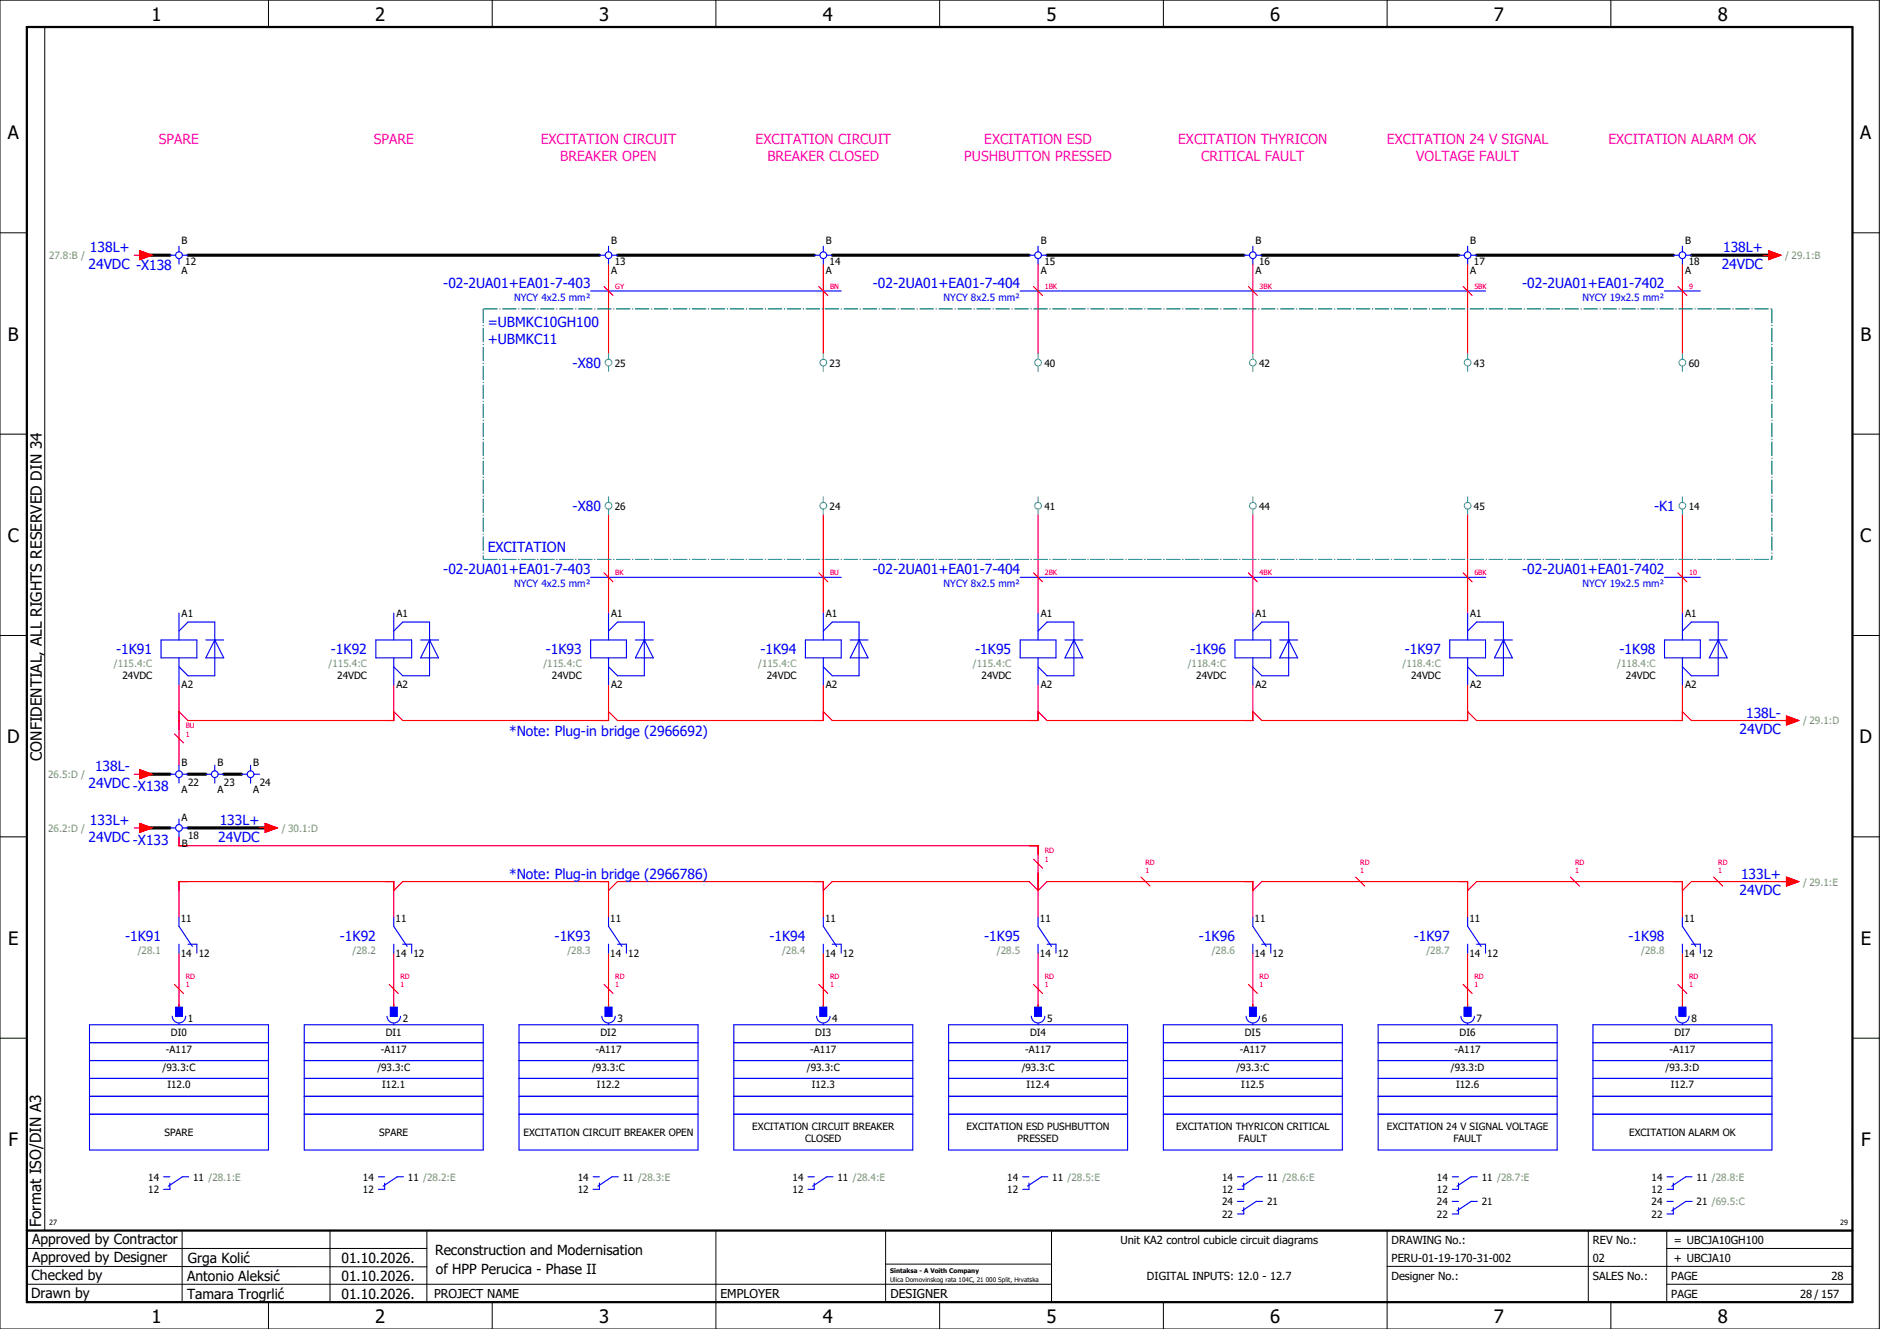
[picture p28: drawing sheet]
<svg xmlns="http://www.w3.org/2000/svg" width="420mm" height="297mm" viewBox="0 0 420 297" stroke-linecap="round" stroke-linejoin="round" font-family="sans-serif">
<defs><g id="words">
<g font-size="4.1">
<text x="33.9" y="4.7">1</text>
<text x="83.9" y="4.7">2</text>
<text x="133.9" y="4.7">3</text>
<text x="183.9" y="4.7">4</text>
<text x="233.9" y="4.7">5</text>
<text x="283.9" y="4.7">6</text>
<text x="333.9" y="4.7">7</text>
<text x="383.9" y="4.7">8</text>
<text x="1.8" y="31.2">A</text>
<text x="415.8" y="31.2">A</text>
<text x="1.8" y="76.2">B</text>
<text x="415.8" y="76.2">B</text>
<text x="1.8" y="121.2">C</text>
<text x="415.8" y="121.2">C</text>
<text x="1.6" y="166.2">D</text>
<text x="415.6" y="166.2">D</text>
<text x="1.8" y="211.2">E</text>
<text x="415.8" y="211.2">E</text>
<text x="1.9" y="256.2">F</text>
<text x="415.9" y="256.2">F</text>
<text x="33.9" y="295.7">1</text>
<text x="83.9" y="295.7">2</text>
<text x="133.9" y="295.7">3</text>
<text x="183.9" y="295.7">4</text>
<text x="233.9" y="295.7">5</text>
<text x="283.9" y="295.7">6</text>
<text x="333.9" y="295.7">7</text>
<text x="383.9" y="295.7">8</text>
</g>
<g font-size="3.4">
<text x="9.4" y="170" transform="rotate(-90 9.4 170)">CONFIDENTIAL, ALL RIGHTS RESERVED DIN 34</text>
<text x="9.2" y="274.3" transform="rotate(-90 9.2 274.3)">Format ISO/DIN A3</text>
</g>
<g font-size="3.1" fill="#f0f">
<text x="35.5" y="32.1">SPARE</text>
<text x="83.5" y="32.1">SPARE</text>
<text x="120.9" y="32.1">EXCITATION CIRCUIT</text>
<text x="125.2" y="35.9">BREAKER OPEN</text>
<text x="168.9" y="32.1">EXCITATION CIRCUIT</text>
<text x="171.5" y="35.9">BREAKER CLOSED</text>
<text x="215.5" y="35.9">PUSHBUTTON PRESSED</text>
<text x="220" y="32.1">EXCITATION ESD</text>
<text x="263.3" y="32.1">EXCITATION THYRICON</text>
<text x="268.5" y="35.9">CRITICAL FAULT</text>
<text x="310" y="32.1">EXCITATION 24 V SIGNAL</text>
<text x="316.5" y="35.9">VOLTAGE FAULT</text>
<text x="359.5" y="32.1">EXCITATION ALARM OK</text>
</g>
<g font-size="3.1" fill="#00f">
<text x="20.1" y="56.4">138L+</text>
<text x="385.1" y="56.4">138L+</text>
<text x="19.8" y="60.1">24VDC -X138</text>
<text x="99.1" y="64.4">-02-2UA01+EA01-7-403</text>
<text x="195.1" y="64.4">-02-2UA01+EA01-7-404</text>
<text x="340.2" y="64.4">-02-2UA01+EA01-7402</text>
<text x="384.8" y="60.1">24VDC</text>
<text x="109" y="73.1">=UBMKC10GH100</text>
<text x="109" y="76.9">+UBMKC11</text>
<text x="128" y="82.3">-X80</text>
<text x="128" y="114.3">-X80</text>
<text x="369.7" y="114.3">-K1</text>
<text x="109" y="123.4">EXCITATION</text>
<text x="99.1" y="128.4">-02-2UA01+EA01-7-403</text>
<text x="195.1" y="128.4">-02-2UA01+EA01-7-404</text>
<text x="340.2" y="128.4">-02-2UA01+EA01-7402</text>
<text x="26" y="146.3">-1K91</text>
<text x="74" y="146.3">-1K92</text>
<text x="122" y="146.3">-1K93</text>
<text x="170" y="146.3">-1K94</text>
<text x="218" y="146.3">-1K95</text>
<text x="266" y="146.3">-1K96</text>
<text x="314" y="146.3">-1K97</text>
<text x="362" y="146.3">-1K98</text>
<text x="390.2" y="160.4">138L-</text>
<text x="113.8" y="164.4">*Note: Plug-in bridge (2966692)</text>
<text x="388.8" y="164.1">24VDC</text>
<text x="21.2" y="172.4">138L-</text>
<text x="19.8" y="176.1">24VDC -X138</text>
<text x="20.1" y="184.4">133L+</text>
<text x="49.1" y="184.4">133L+</text>
<text x="19.8" y="188.1">24VDC -X133</text>
<text x="48.8" y="188.1">24VDC</text>
<text x="113.8" y="196.4">*Note: Plug-in bridge (2966786)</text>
<text x="389.1" y="196.4">133L+</text>
<text x="388.8" y="200.1">24VDC</text>
<text x="28" y="210.3">-1K91</text>
<text x="76" y="210.3">-1K92</text>
<text x="124" y="210.3">-1K93</text>
<text x="172" y="210.3">-1K94</text>
<text x="220" y="210.3">-1K95</text>
<text x="268" y="210.3">-1K96</text>
<text x="316" y="210.3">-1K97</text>
<text x="364" y="210.3">-1K98</text>
</g>
<g font-size="3.1">
<text x="7.2" y="278.1">Approved by Contractor</text>
<text x="97.2" y="280.5">Reconstruction and Modernisation</text>
<text x="7.1" y="286.1">Checked by</text>
<text x="7.2" y="282.1">Approved by Designer</text>
<text x="41.8" y="286.2">Antonio Aleksić</text>
<text x="42" y="282.3">Grga Kolić</text>
<text x="76.3" y="282.3">01.10.2026.</text>
<text x="76.3" y="286.3">01.10.2026.</text>
<text x="97.4" y="284.8">of HPP Perucica - Phase II</text>
<text x="6.9" y="290">Drawn by</text>
<text x="41.8" y="290.3">Tamara Trogrlić</text>
<text x="76.3" y="290.3">01.10.2026.</text>
</g>
<g font-size="2.7">
<text x="97" y="290.1">PROJECT NAME</text>
<text x="161" y="290.1">EMPLOYER</text>
<text x="199" y="290.1">DESIGNER</text>
</g>
<g font-size="2.5">
<text x="250.4" y="278">Unit KA2 control cubicle circuit diagrams</text>
<text x="311" y="278">DRAWING No.:</text>
<text x="356" y="278">REV No.:</text>
<text x="374.1" y="278">= UBCJA10GH100</text>
<text x="256.3" y="286">DIGITAL INPUTS: 12.0 - 12.7</text>
<text x="311" y="286">Designer No.:</text>
<text x="311" y="282">PERU-01-19-170-31-002</text>
<text x="356" y="286">SALES No.:</text>
<text x="356" y="282">02</text>
<text x="373.5" y="286">PAGE</text>
<text x="374.1" y="282.1">+ UBCJA10</text>
<text x="409.3" y="286">28</text>
<text x="373.5" y="290">PAGE</text>
<text x="402.3" y="290">28 / 157</text>
</g>
<g font-size="2.2" fill="#7ca552">
<text x="11" y="57.9">27.8:B /</text>
<text x="399" y="57.9">/ 29.1:B</text>
<text x="25.5" y="149.2">/115.4:C</text>
<text x="73.5" y="149.2">/115.4:C</text>
<text x="121.5" y="149.2">/115.4:C</text>
<text x="169.5" y="149.2">/115.4:C</text>
<text x="217.5" y="149.2">/115.4:C</text>
<text x="265.5" y="149.2">/118.4:C</text>
<text x="313.5" y="149.2">/118.4:C</text>
<text x="361.5" y="149.2">/118.4:C</text>
<text x="403" y="161.9">/ 29.1:D</text>
<text x="10.8" y="173.9">26.5:D /</text>
<text x="10.8" y="185.9">26.2:D /</text>
<text x="63" y="185.9">/ 30.1:D</text>
<text x="403" y="197.9">/ 29.1:E</text>
<text x="30.8" y="213.2">/28.1</text>
<text x="78.8" y="213.2">/28.2</text>
<text x="126.8" y="213.2">/28.3</text>
<text x="174.8" y="213.2">/28.4</text>
<text x="222.8" y="213.2">/28.5</text>
<text x="270.8" y="213.2">/28.6</text>
<text x="318.8" y="213.2">/28.7</text>
<text x="366.8" y="213.2">/28.8</text>
</g>
<g font-size="2.2">
<text x="40.6" y="54.6">B</text>
<text x="41.4" y="59.3">12</text>
<text x="136.6" y="54.6">B</text>
<text x="137.4" y="59.3">13</text>
<text x="184.6" y="54.6">B</text>
<text x="185.4" y="59.3">14</text>
<text x="232.6" y="54.6">B</text>
<text x="233.4" y="59.3">15</text>
<text x="280.6" y="54.6">B</text>
<text x="281.4" y="59.3">16</text>
<text x="328.6" y="54.6">B</text>
<text x="329.4" y="59.3">17</text>
<text x="376.6" y="54.6">B</text>
<text x="377.4" y="59.3">18</text>
<text x="40.6" y="61.3">A</text>
<text x="136.6" y="61.3">A</text>
<text x="184.6" y="61.3">A</text>
<text x="232.6" y="61.3">A</text>
<text x="280.6" y="61.3">A</text>
<text x="328.6" y="61.3">A</text>
<text x="376.6" y="61.3">A</text>
<text x="137.4" y="81.9">25</text>
<text x="185.4" y="81.9">23</text>
<text x="233.4" y="81.9">40</text>
<text x="281.4" y="81.9">42</text>
<text x="329.4" y="81.9">43</text>
<text x="377.4" y="81.9">60</text>
<text x="137.4" y="113.9">26</text>
<text x="185.4" y="113.9">24</text>
<text x="233.4" y="113.9">41</text>
<text x="281.4" y="113.9">44</text>
<text x="329.4" y="113.9">45</text>
<text x="377.4" y="113.9">14</text>
<text x="40.6" y="138">A1</text>
<text x="88.6" y="138">A1</text>
<text x="136.6" y="138">A1</text>
<text x="184.6" y="138">A1</text>
<text x="232.6" y="138">A1</text>
<text x="280.6" y="138">A1</text>
<text x="328.6" y="138">A1</text>
<text x="376.6" y="138">A1</text>
<text x="27.4" y="151.9">24VDC</text>
<text x="40.6" y="153.9">A2</text>
<text x="75.4" y="151.9">24VDC</text>
<text x="88.6" y="153.9">A2</text>
<text x="123.4" y="151.9">24VDC</text>
<text x="136.6" y="153.9">A2</text>
<text x="171.4" y="151.9">24VDC</text>
<text x="184.6" y="153.9">A2</text>
<text x="219.4" y="151.9">24VDC</text>
<text x="232.6" y="153.9">A2</text>
<text x="267.4" y="151.9">24VDC</text>
<text x="280.6" y="153.9">A2</text>
<text x="315.4" y="151.9">24VDC</text>
<text x="328.6" y="153.9">A2</text>
<text x="363.4" y="151.9">24VDC</text>
<text x="376.6" y="153.9">A2</text>
<text x="40.6" y="171.2">B</text>
<text x="48.6" y="171.2">B</text>
<text x="56.6" y="171.2">B</text>
<text x="40.6" y="177.2">A</text>
<text x="42.1" y="175.6">22</text>
<text x="48.6" y="177.2">A</text>
<text x="50.1" y="175.6">23</text>
<text x="56.6" y="177.2">A</text>
<text x="58.1" y="175.6">24</text>
<text x="40.6" y="183.4">A</text>
<text x="40.6" y="189.3">B</text>
<text x="42.1" y="187.6">18</text>
<text x="40.4" y="206">11</text>
<text x="88.4" y="206">11</text>
<text x="136.4" y="206">11</text>
<text x="184.4" y="206">11</text>
<text x="232.4" y="206">11</text>
<text x="280.4" y="206">11</text>
<text x="328.4" y="206">11</text>
<text x="376.4" y="206">11</text>
<text x="40.4" y="213.9">14</text>
<text x="44.4" y="213.9">12</text>
<text x="88.4" y="213.9">14</text>
<text x="92.4" y="213.9">12</text>
<text x="136.4" y="213.9">14</text>
<text x="140.4" y="213.9">12</text>
<text x="184.4" y="213.9">14</text>
<text x="188.4" y="213.9">12</text>
<text x="232.4" y="213.9">14</text>
<text x="236.4" y="213.9">12</text>
<text x="280.4" y="213.9">14</text>
<text x="284.4" y="213.9">12</text>
<text x="328.4" y="213.9">14</text>
<text x="332.4" y="213.9">12</text>
<text x="376.4" y="213.9">14</text>
<text x="380.4" y="213.9">12</text>
<text x="38.2" y="231.5">DI0</text>
<text x="42" y="228.4">1</text>
<text x="86.2" y="231.5">DI1</text>
<text x="90" y="228.4">2</text>
<text x="134.2" y="231.5">DI2</text>
<text x="138" y="228.4">3</text>
<text x="182.2" y="231.5">DI3</text>
<text x="186" y="228.4">4</text>
<text x="230.2" y="231.5">DI4</text>
<text x="234" y="228.4">5</text>
<text x="278.2" y="231.5">DI5</text>
<text x="282" y="228.4">6</text>
<text x="326.2" y="231.5">DI6</text>
<text x="330" y="228.4">7</text>
<text x="374.2" y="231.5">DI7</text>
<text x="378" y="228.4">8</text>
<text x="36.3" y="239.3">/93.3:C</text>
<text x="37.1" y="235.3">-A117</text>
<text x="84.3" y="239.3">/93.3:C</text>
<text x="85.1" y="235.3">-A117</text>
<text x="132.3" y="239.3">/93.3:C</text>
<text x="133.1" y="235.3">-A117</text>
<text x="180.3" y="239.3">/93.3:C</text>
<text x="181.1" y="235.3">-A117</text>
<text x="228.3" y="239.3">/93.3:C</text>
<text x="229.1" y="235.3">-A117</text>
<text x="276.3" y="239.3">/93.3:C</text>
<text x="277.1" y="235.3">-A117</text>
<text x="324.2" y="239.3">/93.3:D</text>
<text x="325.1" y="235.3">-A117</text>
<text x="372.3" y="239.3">/93.3:D</text>
<text x="373.1" y="235.3">-A117</text>
<text x="37.4" y="243.3">I12.0</text>
<text x="85.4" y="243.3">I12.1</text>
<text x="133.4" y="243.3">I12.2</text>
<text x="181.4" y="243.3">I12.3</text>
<text x="229.4" y="243.3">I12.4</text>
<text x="277.4" y="243.3">I12.5</text>
<text x="325.4" y="243.3">I12.6</text>
<text x="373.4" y="243.3">I12.7</text>
<text x="36.8" y="253.9">SPARE</text>
<text x="84.8" y="253.9">SPARE</text>
<text x="117" y="253.9">EXCITATION CIRCUIT BREAKER OPEN</text>
<text x="168.1" y="252.6">EXCITATION CIRCUIT BREAKER</text>
<text x="180" y="255.3">CLOSED</text>
<text x="216" y="252.6">EXCITATION ESD PUSHBUTTON</text>
<text x="227.4" y="255.3">PRESSED</text>
<text x="262.9" y="252.6">EXCITATION THYRICON CRITICAL</text>
<text x="276.8" y="255.3">FAULT</text>
<text x="309.9" y="252.6">EXCITATION 24 V SIGNAL VOLTAGE</text>
<text x="324.8" y="255.3">FAULT</text>
<text x="364.1" y="253.9">EXCITATION ALARM OK</text>
<text x="33.1" y="263.9">14</text>
<text x="43.2" y="263.9">11 /28.1:E</text>
<text x="81.1" y="263.9">14</text>
<text x="91.2" y="263.9">11 /28.2:E</text>
<text x="129.1" y="263.9">14</text>
<text x="139.2" y="263.9">11 /28.3:E</text>
<text x="177.1" y="263.9">14</text>
<text x="187.2" y="263.9">11 /28.4:E</text>
<text x="225.1" y="263.9">14</text>
<text x="235.2" y="263.9">11 /28.5:E</text>
<text x="273.1" y="263.9">14</text>
<text x="283.2" y="263.9">11 /28.6:E</text>
<text x="321.1" y="263.9">14</text>
<text x="331.2" y="263.9">11 /28.7:E</text>
<text x="369.1" y="263.9">14</text>
<text x="379.2" y="263.9">11 /28.8:E</text>
<text x="33.1" y="266.7">12</text>
<text x="81.1" y="266.7">12</text>
<text x="129.1" y="266.7">12</text>
<text x="177.1" y="266.7">12</text>
<text x="225.1" y="266.7">12</text>
<text x="273.1" y="266.7">12</text>
<text x="273.1" y="269.4">24</text>
<text x="283.2" y="269.4">21</text>
<text x="321.1" y="266.7">12</text>
<text x="321.1" y="269.4">24</text>
<text x="331.2" y="269.4">21</text>
<text x="369.1" y="266.7">12</text>
<text x="369.1" y="269.4">24</text>
<text x="379.2" y="269.4">21 /69.5:C</text>
<text x="273.1" y="272.2">22</text>
<text x="321.1" y="272.2">22</text>
<text x="369.1" y="272.2">22</text>
</g>
<g font-size="2.2" fill="#00f">
<text x="114.9" y="67.3">NYCY 4x2.5 mm²</text>
<text x="210.9" y="67.3">NYCY 8x2.5 mm²</text>
<text x="353.7" y="67.3">NYCY 19x2.5 mm²</text>
<text x="114.9" y="131.3">NYCY 4x2.5 mm²</text>
<text x="210.9" y="131.3">NYCY 8x2.5 mm²</text>
<text x="353.7" y="131.3">NYCY 19x2.5 mm²</text>
</g>
<g font-size="1.6" fill="#f00">
<text x="137.5" y="64.5">GY</text>
<text x="185.5" y="64.5">BN</text>
<text x="233.5" y="64.5">1BK</text>
<text x="281.5" y="64.5">3BK</text>
<text x="329.5" y="64.5">5BK</text>
<text x="377.5" y="64.5">9</text>
<text x="137.5" y="128.5">BK</text>
<text x="185.5" y="128.5">BU</text>
<text x="233.5" y="128.5">2BK</text>
<text x="281.5" y="128.5">4BK</text>
<text x="329.5" y="128.5">6BK</text>
<text x="377.5" y="128.5">10</text>
<text x="41.5" y="164.7">1</text>
<text x="41.5" y="162.8">BU</text>
<text x="233.5" y="190.8">RD</text>
<text x="233.5" y="192.7">1</text>
<text x="256" y="195.2">1</text>
<text x="256" y="193.3">RD</text>
<text x="304" y="195.2">1</text>
<text x="304" y="193.3">RD</text>
<text x="352" y="195.2">1</text>
<text x="352" y="193.3">RD</text>
<text x="384" y="195.2">1</text>
<text x="384" y="193.3">RD</text>
<text x="41.5" y="220.7">1</text>
<text x="41.5" y="218.8">RD</text>
<text x="89.5" y="220.7">1</text>
<text x="89.5" y="218.8">RD</text>
<text x="137.5" y="220.7">1</text>
<text x="137.5" y="218.8">RD</text>
<text x="185.5" y="220.7">1</text>
<text x="185.5" y="218.8">RD</text>
<text x="233.5" y="220.7">1</text>
<text x="233.5" y="218.8">RD</text>
<text x="281.5" y="220.7">1</text>
<text x="281.5" y="218.8">RD</text>
<text x="329.5" y="220.7">1</text>
<text x="329.5" y="218.8">RD</text>
<text x="377.5" y="220.7">1</text>
<text x="377.5" y="218.8">RD</text>
</g>
<g font-size="1.6">
<text x="11" y="273.7">27</text>
<text x="411.2" y="273.7">29</text>
</g>
<g font-size="1.4">
<text x="198.9" y="284.4">Sintaksa - A Voith Company</text>
<text x="198.9" y="286.4">Ulica Domovinskog rata 104C, 21 000 Split, Hrvatska</text>
</g>
</g></defs>
<g fill="none" stroke="#000" stroke-width=".22">
<path d="M0 0h420v297h-420zM10 6v269M60 0v6M110 0v6M160 0v6M210 0v6M260 0v6M310 0v6M360 0v6M0 52h6M414 52h6M0 97h6"/>
<path d="M414 97h6M0 142h6M414 142h6M414 176.3v87.4M0 187h6M414 187h6M0 232h6M414 232h6M6 279h89.4M40.7 275v16M73.7 274.9v16M95.4 275.1v16"/>
<path d="M160 275v22M197.9 275.1v16M310 275v22M355 275v16M372.5 279h41.5M372.5 275v16M414 275h-179v16M6 283l89.4 .1M6 287h229M60 291v6M110 291v6M197.9 282.5h37.1"/>
<path d="M210 291v6M260 291v6M310 283h104M360 291v6M372.5 287h41.5"/>
</g>
<path d="M6 6h408v285h-408zM6 275h408" fill="none" stroke="#000" stroke-width=".5"/>
<g fill="none" stroke="#f00" stroke-width=".25">
<path d="M30 57h1.3M31.3 56l2.7 1-2.7 1zM136 59v20M184 59v20M232 59v20M280 59v20M328 59v20M376 59v20M394 57h1.2M395.2 56l2.8 1-2.8 1zM135 64l2 2M183 64l2 2"/>
<path d="M231 64l2 2M279 64l2 2M327 64l2 2M375 64l2 2M136 115v22M184 115v22M232 115v22M280 115v22M328 115v22M376 115v22M135 128l2 2M183 128l2 2"/>
<path d="M231 128l2 2M279 128l2 2M327 128l2 2M375 128l2 2M40 153v18M88 153v8h-46l-2-2M136 153v8h-46l-2-2M184 153v8h-46l-2-2M232 153v8h-46l-2-2M280 153v8h-46l-2-2M328 153v8h-46l-2-2M376 153v8h-46l-2-2"/>
<path d="M376 159l2 2h22M30 173h1.3M31.3 172l2.7 1-2.7 1zM39 164l2 2M399.2 160l2.8 1-2.8 1zM30 185h1.3M31.3 184l2.7 1-2.7 1zM40 187v2h192v16M58 185h1.3M59.3 184l2.7 1-2.7 1zM88 199l2-2h46v8M136 199l2-2h46v8"/>
<path d="M184 199l2-2h44l2 2 2-2h46v8M231 192l2 2M255 196l2 2M280 199l2-2h46v8M303 196l2 2M328 199l2-2h46v8M351 196l2 2M383 196l2 2M399.2 196l2.8 1-2.8 1zM400 197h-22l-2 2M40 205v-8h48v8M40 213v12"/>
<path d="M88 213v12M136 213v12M184 213v12M232 213v12M280 213v12M328 213v12M376 213v12M39 220l2 2M87 220l2 2M135 220l2 2M183 220l2 2M231 220l2 2"/>
<path d="M279 220l2 2M327 220l2 2M375 220l2 2"/>
</g>
<g fill="none" stroke="#000" stroke-width=".7">
<path d="M32 57h6M42 57h92M138 57h44M186 57h44M234 57h44M282 57h44M330 57h44M378 57h18M32 173h6M42 173h4M50 173h4M32 185h6"/>
<path d="M42 185h18"/>
</g>
<g fill="none" stroke="#00f" stroke-width=".25">
<path d="M38 57h1.3M40 55v1.3M40 57.8v1.2M40.8 57h1.2M134 57h1.3M136 55v1.3M136 57.8v1.2M136.8 57h1.2M182 57h1.3M184 55v1.3M184 57.8v1.2M184.8 57h1.2"/>
<path d="M230 57h1.3M232 55v1.3M232 57.8v1.2M232.8 57h1.2M278 57h1.3M280 55v1.3M280 57.8v1.2M280.8 57h1.2M326 57h1.3M328 55v1.3M328 57.8v1.2M328.8 57h1.2"/>
<path d="M374 57h1.2M376 55v1.3M376 57.8v1.2M376.7 57h1.3M132 65h56M228 65h104M372 65h8M40 137v6M88 137v6M132 129h56M136 137v6M184 137v6"/>
<path d="M228 129h104M232 137v6M280 137v6M328 137v6M372 129h8M376 137v6M36 143h8v4h-8zM40 147v6M40 141l2-2h6v12h-6l-2-2M46 143h4M48 143h.1M48 143l2 4h-4z"/>
<path d="M84 143h8v4h-8zM88 147v6M88 141l2-2h6v12h-6l-2-2M94 143h4M96 143h.1M96 143l2 4h-4zM132 143h8v4h-8zM136 147v6M136 141l2-2h6v12h-6l-2-2M142 143h4M144 143h.1M144 143l2 4h-4z"/>
<path d="M180 143h8v4h-8zM184 147v6M184 141l2-2h6v12h-6l-2-2M190 143h4M192 143h.1M192 143l2 4h-4zM228 143h8v4h-8zM232 147v6M232 141l2-2h6v12h-6l-2-2M238 143h4M240 143h.1M240 143l2 4h-4z"/>
<path d="M276 143h8v4h-8zM280 147v6M280 141l2-2h6v12h-6l-2-2M286 143h4M288 143h.1M288 143l2 4h-4zM324 143h8v4h-8zM328 147v6M328 141l2-2h6v12h-6l-2-2M334 143h4M336 143h.1M336 143l2 4h-4z"/>
<path d="M372 143h8v4h-8zM376 147v6M376 141l2-2h6v12h-6l-2-2M382 143h4M384 143h.1M384 143l2 4h-4zM38 173h1.3M40 171v1.3M40 173.8v1.2M40.8 173h1.2M46 173h1.2M48 171v1.3"/>
<path d="M48 173.8v1.2M48.8 173h1.2M54 173h1.2M56 171v1.3M56 173.8v1.2M56.7 173h1.3M38 185h1.3M40 183v1.3M40 185.8v1.2M40.8 185h1.2M40 205v2l3 4.5M40 211v2"/>
<path d="M42 211h2v2M88 205v2l3 4.5M88 211v2M90 211h2v2M136 205v2l3 4.5M136 211v2M138 211h2v2M184 205v2l3 4.5M184 211v2M186 211h2v2M232 205v2l3 4.5M232 211v2"/>
<path d="M234 211h2v2M280 205v2l3 4.5M280 211v2M282 211h2v2M328 205v2l3 4.5M328 211v2M330 211h2v2M376 205v2l3 4.5M376 211v2M378 211h2v2M20 237h40M20 229h40v28h-40z"/>
<path d="M20 233h40M38.5 227.1a1.5 1.5 0 0 0 1.5 1.5 1.5 1.5 0 0 0 1.5-1.5M39.3 225.1h1.5v2h-1.5zM40 228.7v.3M68 237h40M68 233h40M68 229h40v28h-40zM86.5 227.1a1.5 1.5 0 0 0 1.5 1.5 1.5 1.5 0 0 0 1.5-1.5M87.3 225.1h1.5v2h-1.5zM88 228.7v.3M116 237h40M116 233h40"/>
<path d="M116 229h40v28h-40zM134.5 227.1a1.5 1.5 0 0 0 1.5 1.5 1.5 1.5 0 0 0 1.5-1.5M135.3 225.1h1.5v2h-1.5zM136 228.7v.3M164 237h40M164 233h40M164 229h40v28h-40zM182.5 227.1a1.5 1.5 0 0 0 1.5 1.5 1.5 1.5 0 0 0 1.5-1.5M183.3 225.1h1.5v2h-1.5zM184 228.7v.3M212 237h40M212 233h40"/>
<path d="M212 229h40v28h-40zM230.5 227.1a1.5 1.5 0 0 0 1.5 1.5 1.5 1.5 0 0 0 1.5-1.5M231.3 225.1h1.5v2h-1.5zM232 228.7v.3M260 237h40M260 233h40M260 229h40v28h-40zM278.5 227.1a1.5 1.5 0 0 0 1.5 1.5 1.5 1.5 0 0 0 1.5-1.5M279.3 225.1h1.5v2h-1.5zM280 228.7v.3M308 237h40M308 233h40"/>
<path d="M308 229h40v28h-40zM326.5 227.1a1.5 1.5 0 0 0 1.5 1.5 1.5 1.5 0 0 0 1.5-1.5M327.3 225.1h1.5v2h-1.5zM328 228.7v.3M356 237h40M356 233h40M356 229h40v28h-40zM374.5 227.1a1.5 1.5 0 0 0 1.5 1.5 1.5 1.5 0 0 0 1.5-1.5M375.2 225.1h1.5v2h-1.5zM376 228.7v.3M20 249h40M20 245h40"/>
<path d="M20 241h40M68 249h40M68 245h40M68 241h40M116 249h40M116 245h40M116 241h40M164 249h40M164 245h40M164 241h40M212 249h40M212 245h40"/>
<path d="M212 241h40M260 249h40M260 245h40M260 241h40M308 249h40M308 245h40M308 241h40M356 249h40M356 245h40M356 241h40M36.6 263h1.4M38 264.4v1.4h-1.4"/>
<path d="M42.2 263h-1.4l-3.2 2.1M84.6 263h1.4M86 264.4v1.4h-1.4M90.2 263h-1.4l-3.2 2.1M132.6 263h1.4M134 264.4v1.4h-1.4M138.2 263h-1.4l-3.2 2.1M180.6 263h1.4M182 264.4v1.4h-1.4M186.2 263h-1.4l-3.2 2.1M228.6 263h1.4M230 264.4v1.4h-1.4"/>
<path d="M234.2 263h-1.4l-3.2 2.1M276.6 263h1.4M276.6 268.5h1.4M278 264.4v1.4h-1.4M278 269.9v1.4h-1.4M282.2 263h-1.4l-3.2 2.1M282.2 268.5h-1.4l-3.2 2.1M324.6 263h1.4M324.6 268.5h1.4M326 264.4v1.4h-1.4M326 269.9v1.4h-1.4M330.2 263h-1.4l-3.2 2.1"/>
<path d="M330.2 268.5h-1.4l-3.2 2.1M372.6 263h1.4M372.6 268.5h1.4M374 264.4v1.4h-1.4M374 269.9v1.4h-1.4M378.2 263h-1.4l-3.2 2.1M378.2 268.5h-1.4l-3.2 2.1"/>
<circle cx="40" cy="57" r=".75"/>
<circle cx="136" cy="57" r=".75"/>
<circle cx="184" cy="57" r=".75"/>
<circle cx="232" cy="57" r=".75"/>
<circle cx="280" cy="57" r=".75"/>
<circle cx="328" cy="57" r=".75"/>
<circle cx="376" cy="57" r=".75"/>
<circle cx="40" cy="173" r=".75"/>
<circle cx="48" cy="173" r=".75"/>
<circle cx="56" cy="173" r=".75"/>
<circle cx="40" cy="185" r=".75"/>
</g>
<g fill="#00f" stroke="#00f" stroke-width=".22">
<path d="M39.3 225.1h1.5v2h-1.5z"/>
<path d="M87.3 225.1h1.5v2h-1.5z"/>
<path d="M135.3 225.1h1.5v2h-1.5z"/>
<path d="M183.3 225.1h1.5v2h-1.5z"/>
<path d="M231.3 225.1h1.5v2h-1.5z"/>
<path d="M279.3 225.1h1.5v2h-1.5z"/>
<path d="M327.3 225.1h1.5v2h-1.5z"/>
<path d="M375.2 225.1h1.5v2h-1.5z"/>
</g>
<g fill="none" stroke="#52a5a5" stroke-width=".25">
<path d="M136 79v1.3M184 79v1.3M232 79v1.3M280 79v1.3M328 79v1.3M376 79v1.3M136 81.8v1.2M184 81.8v1.2M232 81.8v1.2M280 81.8v1.2M328 81.8v1.2M376 81.8v1.2"/>
<path d="M136 111v1.3M136 113.8v1.2M184 111v1.3M184 113.8v1.2M232 111v1.3M232 113.8v1.2M280 111v1.3M280 113.8v1.2M328 111v1.3M328 113.8v1.2M376 111v1.3M376 113.8v1.2"/>
<circle cx="136" cy="81" r=".75"/>
<circle cx="184" cy="81" r=".75"/>
<circle cx="232" cy="81" r=".75"/>
<circle cx="280" cy="81" r=".75"/>
<circle cx="328" cy="81" r=".75"/>
<circle cx="376" cy="81" r=".75"/>
<circle cx="136" cy="113" r=".75"/>
<circle cx="184" cy="113" r=".75"/>
<circle cx="232" cy="113" r=".75"/>
<circle cx="280" cy="113" r=".75"/>
<circle cx="328" cy="113" r=".75"/>
<circle cx="376" cy="113" r=".75"/>
</g>
<path d="M108 69h288M108 69v56M396 69v56M108 125h288" fill="none" stroke="#007f7f" stroke-width=".25" stroke-dasharray="3.2 .4 .3 .4" stroke-linecap="butt"/>
<g fill="#f00" stroke="#f00" stroke-width=".22">
<path d="M399.2 160l2.8 1-2.8 1z"/>
<path d="M31.3 56l2.7 1-2.7 1z"/>
<path d="M395.2 56l2.8 1-2.8 1z"/>
<path d="M31.3 172l2.7 1-2.7 1z"/>
<path d="M31.3 184l2.7 1-2.7 1z"/>
<path d="M59.3 184l2.7 1-2.7 1z"/>
<path d="M399.2 196l2.8 1-2.8 1z"/>
</g>
<use href="#words"/>
</svg>
